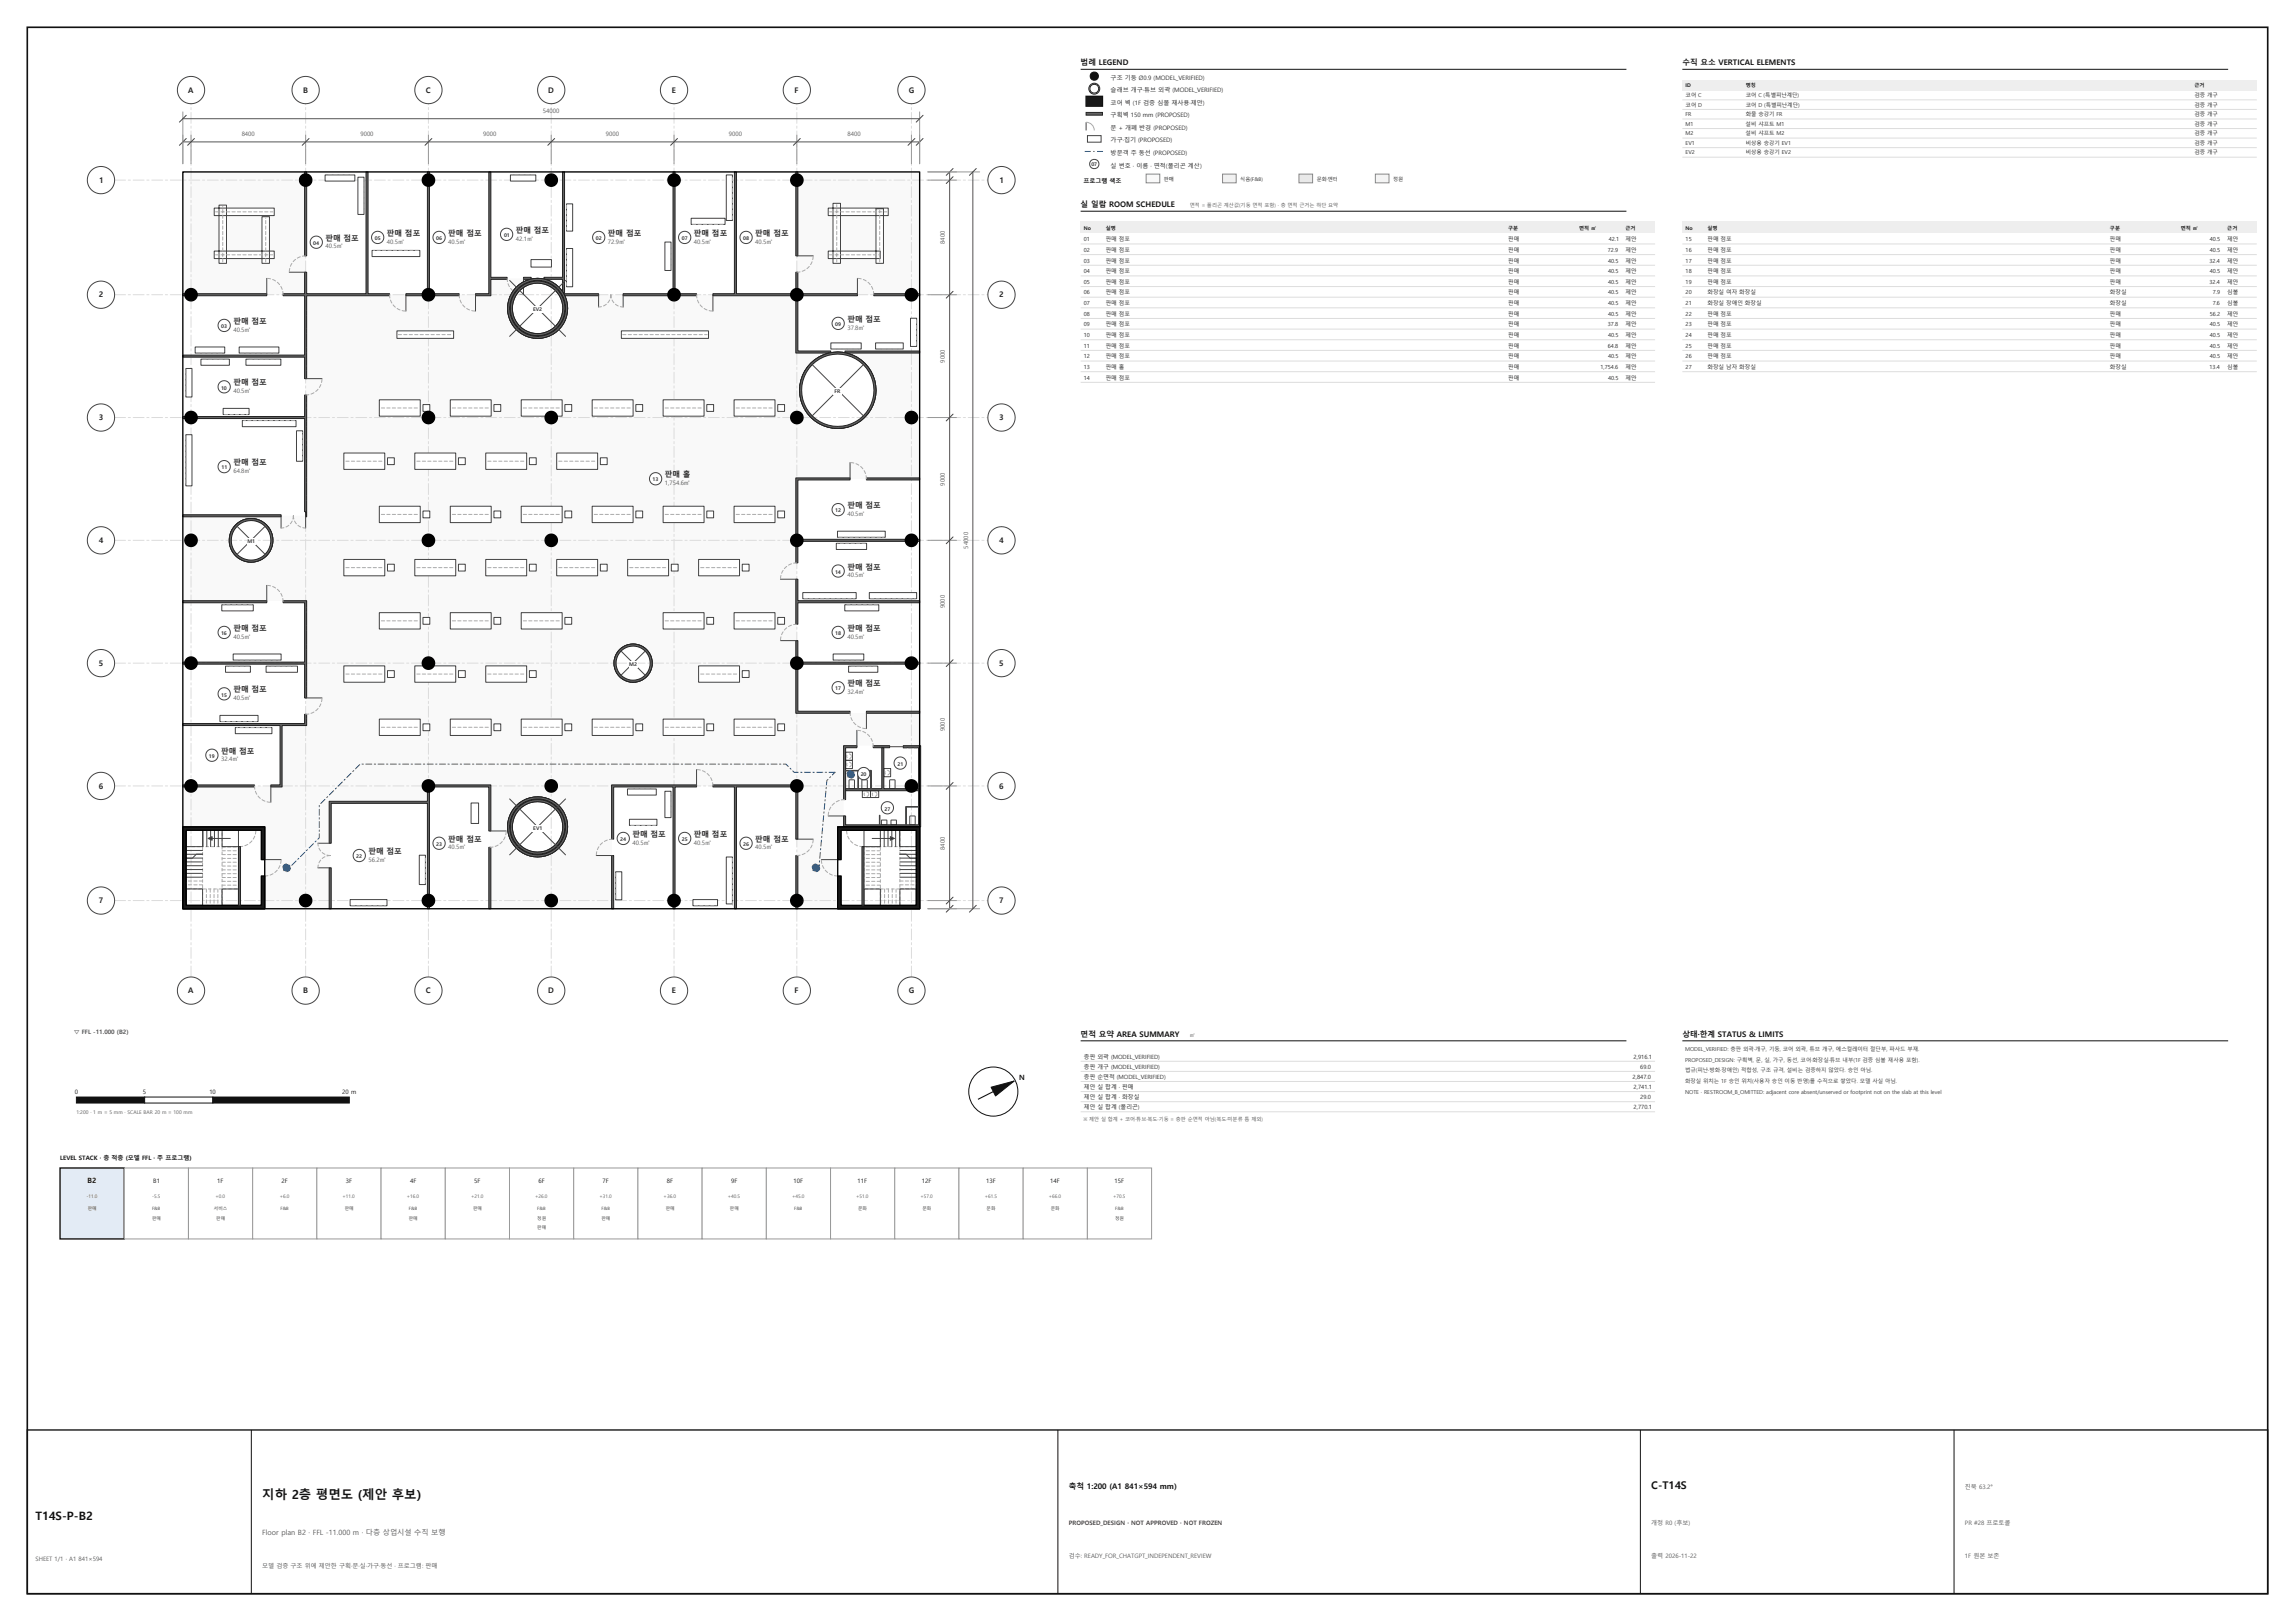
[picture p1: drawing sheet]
<svg xmlns="http://www.w3.org/2000/svg" width="841mm" height="594mm" viewBox="0 0 841 594" stroke-linecap="round" stroke-linejoin="round" font-family="sans-serif">
<defs><g id="words">
<text font-size="4.6" fill="#111" x="96.1" y="549.2">지하 2층 평면도 (제안 후보)</text>
<text font-size="4.2" fill="#111" x="13" y="557">T14S-P-B2</text>
<text font-size="3.9" fill="#111" x="605.1" y="545.6">C-T14S</text>
<g font-size="2.8" fill="#111">
<text x="396" y="24">범례 LEGEND</text>
<text x="616.5" y="24">수직 요소 VERTICAL ELEMENTS</text>
<text x="396" y="76">실 일람 ROOM SCHEDULE</text>
<text x="396" y="380">면적 요약 AREA SUMMARY</text>
<text x="616.5" y="380">상태·한계 STATUS &amp; LIMITS</text>
<text x="391.7" y="545.6">축척 1:200 (A1 841×594 mm)</text>
</g>
<g font-size="2.8" fill="#222">
<text x="69" y="34">A</text>
<text x="111" y="34">B</text>
<text x="156.1" y="34">C</text>
<text x="200.9" y="34">D</text>
<text x="246.2" y="34">E</text>
<text x="291.2" y="34">F</text>
<text x="333" y="34">G</text>
<text x="36.3" y="67">1</text>
<text x="366.3" y="67">1</text>
<text x="119.3" y="88.2">판매 점포</text>
<text x="141.8" y="86.5">판매 점포</text>
<text x="164.3" y="86.5">판매 점포</text>
<text x="189" y="85.4">판매 점포</text>
<text x="222.8" y="86.5">판매 점포</text>
<text x="254.3" y="86.5">판매 점포</text>
<text x="276.8" y="86.5">판매 점포</text>
<text x="36.2" y="109">2</text>
<text x="366.2" y="109">2</text>
<text x="85.5" y="118.7">판매 점포</text>
<text x="310.5" y="118">판매 점포</text>
<text x="85.5" y="141.2">판매 점포</text>
<text x="36.2" y="154">3</text>
<text x="366.2" y="154">3</text>
<text x="85.5" y="170.5">판매 점포</text>
<text x="243.6" y="174.9">판매 홀</text>
<text x="310.5" y="186.2">판매 점포</text>
<text x="36.2" y="199">4</text>
<text x="366.2" y="199">4</text>
<text x="310.5" y="208.7">판매 점포</text>
<text x="85.5" y="231.2">판매 점포</text>
<text x="310.5" y="231.2">판매 점포</text>
<text x="36.2" y="244">5</text>
<text x="366.2" y="244">5</text>
<text x="310.5" y="251.5">판매 점포</text>
<text x="85.5" y="253.7">판매 점포</text>
<text x="81" y="276.2">판매 점포</text>
<text x="36.2" y="289">6</text>
<text x="366.2" y="289">6</text>
<text x="164.3" y="308.5">판매 점포</text>
<text x="231.8" y="306.7">판매 점포</text>
<text x="254.3" y="306.7">판매 점포</text>
<text x="276.8" y="308.5">판매 점포</text>
<text x="135" y="313">판매 점포</text>
<text x="36.2" y="331">7</text>
<text x="366.2" y="331">7</text>
<text x="69" y="364">A</text>
<text x="111" y="364">B</text>
<text x="156.1" y="364">C</text>
<text x="200.9" y="364">D</text>
<text x="246.2" y="364">E</text>
<text x="291.2" y="364">F</text>
<text x="333" y="364">G</text>
</g>
<g font-size="2.6" fill="#111">
<text x="373.4" y="395.7">N</text>
<text x="32.1" y="433.5">B2</text>
</g>
<text font-size="2.6" fill="#555" x="96.1" y="562.4">Floor plan B2 · FFL -11.000 m · 다층 상업시설 수직 보행</text>
<g font-size="2.2" fill="#222">
<text x="407" y="29.2">구조 기둥 Ø0.9 (MODEL_VERIFIED)</text>
<text x="407" y="33.8">슬래브 개구·튜브 외곽 (MODEL_VERIFIED)</text>
<text x="407" y="38.4">코어 벽 (1F 검증 심볼 재사용·제안)</text>
<text x="407" y="43">구획벽 150 mm (PROPOSED)</text>
<text x="407" y="47.6">문 + 개폐 반경 (PROPOSED)</text>
<text x="407" y="52.2">가구·집기 (PROPOSED)</text>
<text x="407" y="56.8">방문객 주 동선 (PROPOSED)</text>
<text x="407" y="61.4">실 번호 · 이름 · 면적(폴리곤 계산)</text>
</g>
<g font-size="2.2" fill="#555">
<text x="198.9" y="41.5">54000</text>
<text x="88.6" y="50">8400</text>
<text x="132.1" y="50">9000</text>
<text x="177.1" y="50">9000</text>
<text x="222.1" y="50">9000</text>
<text x="267.1" y="50">9000</text>
<text x="310.6" y="50">8400</text>
<text x="141.8" y="89.3">40.5㎡</text>
<text x="164.3" y="89.3">40.5㎡</text>
<text x="189" y="88.1">42.1㎡</text>
<text x="222.8" y="89.3">72.9㎡</text>
<text x="254.3" y="89.3">40.5㎡</text>
<text x="276.8" y="89.3">40.5㎡</text>
<text x="346.3" y="89.4" transform="rotate(-90 346.3 89.4)">8400</text>
<text x="119.3" y="91">40.5㎡</text>
<text x="85.5" y="121.5">40.5㎡</text>
<text x="310.5" y="120.8">37.8㎡</text>
<text x="346.3" y="132.9" transform="rotate(-90 346.3 132.9)">9000</text>
<text x="85.5" y="144">40.5㎡</text>
<text x="85.5" y="173.3">64.8㎡</text>
<text x="243.6" y="177.7">1,754.6㎡</text>
<text x="346.3" y="177.9" transform="rotate(-90 346.3 177.9)">9000</text>
<text x="310.5" y="189">40.5㎡</text>
<text x="354.7" y="201.1" transform="rotate(-90 354.7 201.1)">54000</text>
<text x="310.5" y="211.5">40.5㎡</text>
<text x="346.3" y="222.9" transform="rotate(-90 346.3 222.9)">9000</text>
<text x="85.5" y="234">40.5㎡</text>
<text x="310.5" y="234">40.5㎡</text>
<text x="85.5" y="256.5">40.5㎡</text>
<text x="310.5" y="254.3">32.4㎡</text>
<text x="346.3" y="267.9" transform="rotate(-90 346.3 267.9)">9000</text>
<text x="81" y="279">32.4㎡</text>
<text x="164.3" y="311.3">40.5㎡</text>
<text x="231.8" y="309.5">40.5㎡</text>
<text x="254.3" y="309.5">40.5㎡</text>
<text x="276.8" y="311.3">40.5㎡</text>
<text x="346.3" y="311.4" transform="rotate(-90 346.3 311.4)">8400</text>
<text x="135" y="315.8">56.2㎡</text>
<text x="27" y="379">▽ FFL -11.000 (B2)</text>
<text x="720.1" y="545.6">진북 63.2°</text>
<text x="605.1" y="558.8">개정 R0 (후보)</text>
<text x="720.1" y="558.8">PR #28 프로토콜</text>
<text x="13" y="572">SHEET 1/1 · A1 841×594</text>
<text x="96.1" y="574.4">모델 검증 구조 위에 제안한 구획·문·실·가구·동선 · 프로그램: 판매</text>
<text x="391.7" y="570.8">검수: READY_FOR_CHATGPT_INDEPENDENT_REVIEW</text>
<text x="605.1" y="570.8">출력 2026-11-22</text>
<text x="720.1" y="570.8">1F 원본 보존</text>
</g>
<g font-size="2.2" fill="#111">
<text x="397" y="67">프로그램 색조</text>
<text x="27.4" y="400.8">0</text>
<text x="52.4" y="400.8">5</text>
<text x="76.7" y="400.8">10</text>
<text x="125.4" y="400.8">20 m</text>
<text x="22" y="425">LEVEL STACK · 층 적층 (모델 FFL · 주 프로그램)</text>
<text x="56.2" y="433.5">B1</text>
<text x="79.6" y="433.5">1F</text>
<text x="103.2" y="433.5">2F</text>
<text x="126.7" y="433.5">3F</text>
<text x="150.3" y="433.5">4F</text>
<text x="173.7" y="433.5">5F</text>
<text x="197.3" y="433.5">6F</text>
<text x="220.8" y="433.5">7F</text>
<text x="244.4" y="433.5">8F</text>
<text x="267.9" y="433.5">9F</text>
<text x="290.8" y="433.5">10F</text>
<text x="314.3" y="433.5">11F</text>
<text x="337.8" y="433.5">12F</text>
<text x="361.3" y="433.5">13F</text>
<text x="384.9" y="433.5">14F</text>
<text x="408.4" y="433.5">15F</text>
</g>
<text font-size="2.2" fill="#9b1c1c" x="391.7" y="558.8">PROPOSED_DESIGN · NOT APPROVED · NOT FROZEN</text>
<g font-size="2.1" fill="#222">
<text x="397.2" y="387.9">층판 외곽 (MODEL_VERIFIED)</text>
<text x="598.6" y="387.9">2,916.1</text>
<text x="397.2" y="391.6">층판 개구 (MODEL_VERIFIED)</text>
<text x="397.2" y="395.3">층판 순면적 (MODEL_VERIFIED)</text>
<text x="598.3" y="395.3">2,847.0</text>
<text x="601.1" y="391.6">69.0</text>
<text x="397.2" y="399">제안 실 합계 · 판매</text>
<text x="598.6" y="399">2,741.1</text>
<text x="397.2" y="402.7">제안 실 합계 · 화장실</text>
<text x="397.2" y="406.4">제안 실 합계 (폴리곤)</text>
<text x="598.6" y="406.4">2,770.1</text>
<text x="601.1" y="402.7">29.0</text>
</g>
<g font-size="2" fill="#222">
<text x="617.7" y="35.6">코어 C</text>
<text x="639.7" y="35.6">코어 C (특별피난계단)</text>
<text x="804.2" y="35.6">검증 개구</text>
<text x="617.7" y="39.1">코어 D</text>
<text x="639.7" y="39.1">코어 D (특별피난계단)</text>
<text x="804.2" y="39.1">검증 개구</text>
<text x="617.7" y="42.6">FR</text>
<text x="617.7" y="46.1">M1</text>
<text x="639.7" y="46.1">설비 샤프트 M1</text>
<text x="639.7" y="42.6">화물 승강기 FR</text>
<text x="804.2" y="42.6">검증 개구</text>
<text x="804.2" y="46.1">검증 개구</text>
<text x="617.7" y="49.6">M2</text>
<text x="617.7" y="53.1">EV1</text>
<text x="639.7" y="49.6">설비 샤프트 M2</text>
<text x="639.7" y="53.1">비상용 승강기 EV1</text>
<text x="804.2" y="49.6">검증 개구</text>
<text x="804.2" y="53.1">검증 개구</text>
<text x="617.7" y="56.6">EV2</text>
<text x="639.7" y="56.6">비상용 승강기 EV2</text>
<text x="804.2" y="56.6">검증 개구</text>
<text x="397.2" y="88.4">01</text>
<text x="405.2" y="88.4">판매 점포</text>
<text x="552.7" y="88.4">판매</text>
<text x="589.5" y="88.4">42.1</text>
<text x="595.7" y="88.4">제안</text>
<text x="617.7" y="88.4">15</text>
<text x="625.7" y="88.4">판매 점포</text>
<text x="773.2" y="88.4">판매</text>
<text x="809.8" y="88.4">40.5</text>
<text x="816.2" y="88.4">제안</text>
<text x="397.2" y="92.3">02</text>
<text x="405.2" y="92.3">판매 점포</text>
<text x="552.7" y="92.3">판매</text>
<text x="589.2" y="92.3">72.9</text>
<text x="595.7" y="92.3">제안</text>
<text x="617.7" y="92.3">16</text>
<text x="625.7" y="92.3">판매 점포</text>
<text x="773.2" y="92.3">판매</text>
<text x="809.8" y="92.3">40.5</text>
<text x="816.2" y="92.3">제안</text>
<text x="397.2" y="96.2">03</text>
<text x="397.2" y="100.1">04</text>
<text x="405.2" y="96.2">판매 점포</text>
<text x="405.2" y="100.1">판매 점포</text>
<text x="552.7" y="96.2">판매</text>
<text x="552.7" y="100.1">판매</text>
<text x="589.3" y="96.2">40.5</text>
<text x="589.3" y="100.1">40.5</text>
<text x="595.7" y="96.2">제안</text>
<text x="595.7" y="100.1">제안</text>
<text x="617.7" y="96.2">17</text>
<text x="617.7" y="100.1">18</text>
<text x="625.7" y="96.2">판매 점포</text>
<text x="625.7" y="100.1">판매 점포</text>
<text x="773.2" y="96.2">판매</text>
<text x="773.2" y="100.1">판매</text>
<text x="809.7" y="96.2">32.4</text>
<text x="809.8" y="100.1">40.5</text>
<text x="816.2" y="96.2">제안</text>
<text x="816.2" y="100.1">제안</text>
<text x="397.2" y="104">05</text>
<text x="397.2" y="107.9">06</text>
<text x="405.2" y="104">판매 점포</text>
<text x="405.2" y="107.9">판매 점포</text>
<text x="552.7" y="104">판매</text>
<text x="552.7" y="107.9">판매</text>
<text x="589.3" y="104">40.5</text>
<text x="589.3" y="107.9">40.5</text>
<text x="595.7" y="104">제안</text>
<text x="595.7" y="107.9">제안</text>
<text x="617.7" y="104">19</text>
<text x="617.7" y="107.9">20</text>
<text x="625.7" y="104">판매 점포</text>
<text x="625.7" y="107.9">화장실 여자 화장실</text>
<text x="773.2" y="104">판매</text>
<text x="773.2" y="107.9">화장실</text>
<text x="809.7" y="104">32.4</text>
<text x="810.9" y="107.9">7.9</text>
<text x="816.2" y="104">제안</text>
<text x="816.2" y="107.9">심볼</text>
<text x="397.2" y="111.8">07</text>
<text x="405.2" y="111.8">판매 점포</text>
<text x="552.7" y="111.8">판매</text>
<text x="589.3" y="111.8">40.5</text>
<text x="595.7" y="111.8">제안</text>
<text x="617.7" y="111.8">21</text>
<text x="625.7" y="111.8">화장실 장애인 화장실</text>
<text x="773.2" y="111.8">화장실</text>
<text x="810.8" y="111.8">7.6</text>
<text x="816.2" y="111.8">심볼</text>
<text x="397.2" y="115.7">08</text>
<text x="397.2" y="119.6">09</text>
<text x="405.2" y="115.7">판매 점포</text>
<text x="405.2" y="119.6">판매 점포</text>
<text x="552.7" y="115.7">판매</text>
<text x="552.7" y="119.6">판매</text>
<text x="589.2" y="119.6">37.8</text>
<text x="589.3" y="115.7">40.5</text>
<text x="595.7" y="115.7">제안</text>
<text x="595.7" y="119.6">제안</text>
<text x="617.7" y="115.7">22</text>
<text x="617.7" y="119.6">23</text>
<text x="625.7" y="115.7">판매 점포</text>
<text x="625.7" y="119.6">판매 점포</text>
<text x="773.2" y="115.7">판매</text>
<text x="773.2" y="119.6">판매</text>
<text x="809.8" y="115.7">56.2</text>
<text x="809.8" y="119.6">40.5</text>
<text x="816.2" y="119.6">제안</text>
<text x="816.2" y="115.7">제안</text>
<text x="397.2" y="123.5">10</text>
<text x="405.2" y="123.5">판매 점포</text>
<text x="552.7" y="123.5">판매</text>
<text x="589.3" y="123.5">40.5</text>
<text x="595.7" y="123.5">제안</text>
<text x="617.7" y="123.5">24</text>
<text x="625.7" y="123.5">판매 점포</text>
<text x="773.2" y="123.5">판매</text>
<text x="809.8" y="123.5">40.5</text>
<text x="816.2" y="123.5">제안</text>
<text x="397.2" y="127.4">11</text>
<text x="397.2" y="131.3">12</text>
<text x="405.2" y="127.4">판매 점포</text>
<text x="405.2" y="131.3">판매 점포</text>
<text x="552.7" y="127.4">판매</text>
<text x="552.7" y="131.3">판매</text>
<text x="589.2" y="127.4">64.8</text>
<text x="589.3" y="131.3">40.5</text>
<text x="595.7" y="131.3">제안</text>
<text x="595.7" y="127.4">제안</text>
<text x="617.7" y="127.4">25</text>
<text x="617.7" y="131.3">26</text>
<text x="625.7" y="127.4">판매 점포</text>
<text x="625.7" y="131.3">판매 점포</text>
<text x="773.2" y="127.4">판매</text>
<text x="773.2" y="131.3">판매</text>
<text x="809.8" y="127.4">40.5</text>
<text x="809.8" y="131.3">40.5</text>
<text x="816.2" y="127.4">제안</text>
<text x="816.2" y="131.3">제안</text>
<text x="397.2" y="135.2">13</text>
<text x="405.2" y="135.2">판매 홀</text>
<text x="552.7" y="135.2">판매</text>
<text x="586.5" y="135.2">1,754.6</text>
<text x="595.7" y="135.2">제안</text>
<text x="617.7" y="135.2">27</text>
<text x="625.7" y="135.2">화장실 남자 화장실</text>
<text x="773.2" y="135.2">화장실</text>
<text x="809.7" y="135.2">13.4</text>
<text x="816.2" y="135.2">심볼</text>
<text x="397.2" y="139.1">14</text>
<text x="405.2" y="139.1">판매 점포</text>
<text x="552.7" y="139.1">판매</text>
<text x="589.3" y="139.1">40.5</text>
<text x="595.7" y="139.1">제안</text>
</g>
<g font-size="2" fill="#333">
<text x="617.5" y="385.2">MODEL_VERIFIED: 층판 외곽·개구, 기둥, 코어 외곽, 튜브 개구, 에스컬레이터 절단부, 파사드 부재.</text>
<text x="617.5" y="389.1">PROPOSED_DESIGN: 구획벽, 문, 실, 가구, 동선, 코어·화장실·튜브 내부(1F 검증 심볼 재사용 포함).</text>
<text x="617.5" y="393">법규(피난·방화·장애인) 적합성, 구조 규격, 설비는 검증하지 않았다. 승인 아님.</text>
<text x="617.5" y="396.9">화장실 위치는 1F 승인 위치(사용자 승인 이동 반영)를 수직으로 쌓았다. 모델 사실 아님.</text>
<text x="617.5" y="400.8">NOTE · RESTROOM_B_OMITTED: adjacent core absent/unserved or footprint not on the slab at this level</text>
</g>
<g font-size="1.9" fill="#111">
<text x="617.7" y="31.8">ID</text>
<text x="639.7" y="31.8">명칭</text>
<text x="804.2" y="31.8">근거</text>
<text x="397.2" y="84.2">No</text>
<text x="405.2" y="84.2">실명</text>
<text x="552.7" y="84.2">구분</text>
<text x="578.7" y="84.2">면적 ㎡</text>
<text x="595.7" y="84.2">근거</text>
<text x="617.7" y="84.2">No</text>
<text x="625.7" y="84.2">실명</text>
<text x="773.2" y="84.2">구분</text>
<text x="799.2" y="84.2">면적 ㎡</text>
<text x="816.2" y="84.2">근거</text>
</g>
<g font-size="1.9" fill="#333">
<text x="399.9" y="60.8">07</text>
<text x="114.8" y="89.8">04</text>
<text x="137.3" y="88">05</text>
<text x="159.8" y="88">06</text>
<text x="184.7" y="86.9">01</text>
<text x="218.3" y="88">02</text>
<text x="249.8" y="88">07</text>
<text x="272.3" y="88">08</text>
<text x="195.3" y="114">EV2</text>
<text x="306.1" y="119.5">09</text>
<text x="81.1" y="120.3">03</text>
<text x="81" y="142.7">10</text>
<text x="305.8" y="144">FR</text>
<text x="81.1" y="172">11</text>
<text x="239.1" y="176.4">13</text>
<text x="306" y="187.7">12</text>
<text x="90.7" y="199">M1</text>
<text x="306" y="210.3">14</text>
<text x="81" y="232.8">16</text>
<text x="306" y="232.8">18</text>
<text x="230.6" y="244">M2</text>
<text x="81" y="255.2">15</text>
<text x="306" y="253">17</text>
<text x="76.5" y="277.8">19</text>
<text x="328.9" y="280.6">21</text>
<text x="315.4" y="284.5">20</text>
<text x="324.1" y="297">27</text>
<text x="195.4" y="304">EV1</text>
<text x="159.8" y="310">23</text>
<text x="227.3" y="308.2">24</text>
<text x="249.8" y="308.2">25</text>
<text x="272.3" y="310">26</text>
<text x="130.6" y="314.5">22</text>
</g>
<g font-size="1.9" fill="#222">
<text x="426.5" y="66.4">판매</text>
<text x="454.5" y="66.4">식음(F&amp;B)</text>
<text x="482.5" y="66.4">문화·엔터</text>
<text x="510.5" y="66.4">정원</text>
</g>
<g font-size="1.9" fill="#555">
<text x="436" y="76">면적 = 폴리곤 계산값(기둥 면적 포함) · 층 면적 근거는 하단 요약</text>
<text x="436" y="380">㎡</text>
<text x="28" y="408.2">1:200 · 1 m = 5 mm · SCALE BAR 20 m = 100 mm</text>
<text x="397" y="410.8">※ 제안 실 합계 + 코어·튜브·복도·기둥 = 층판 순면적 아님(복도·미분류 틈 제외)</text>
</g>
<g font-size="1.8" fill="#555">
<text x="31.7" y="439">-11.0</text>
<text x="55.8" y="439">-5.5</text>
<text x="79" y="439">+0.0</text>
<text x="102.5" y="439">+6.0</text>
<text x="125.5" y="439">+11.0</text>
<text x="149.1" y="439">+16.0</text>
<text x="172.6" y="439">+21.0</text>
<text x="196.1" y="439">+26.0</text>
<text x="219.7" y="439">+31.0</text>
<text x="243.2" y="439">+36.0</text>
<text x="266.8" y="439">+40.5</text>
<text x="290.3" y="439">+45.0</text>
<text x="313.8" y="439">+51.0</text>
<text x="337.3" y="439">+57.0</text>
<text x="360.9" y="439">+61.5</text>
<text x="384.4" y="439">+66.0</text>
<text x="407.9" y="439">+70.5</text>
</g>
<g font-size="1.6" fill="#333">
<text x="32.2" y="443.5">판매</text>
<text x="55.7" y="443.5">F&amp;B</text>
<text x="78.4" y="443.5">서비스</text>
<text x="102.8" y="443.5">F&amp;B</text>
<text x="126.3" y="443.5">판매</text>
<text x="149.8" y="443.5">F&amp;B</text>
<text x="173.4" y="443.5">판매</text>
<text x="196.9" y="443.5">F&amp;B</text>
<text x="220.4" y="443.5">F&amp;B</text>
<text x="244" y="443.5">판매</text>
<text x="267.5" y="443.5">판매</text>
<text x="291" y="443.5">F&amp;B</text>
<text x="314.5" y="443.5">문화</text>
<text x="338" y="443.5">문화</text>
<text x="361.5" y="443.5">문화</text>
<text x="385.1" y="443.5">문화</text>
<text x="408.7" y="443.5">F&amp;B</text>
<text x="55.7" y="447">판매</text>
<text x="79.2" y="447">판매</text>
<text x="149.8" y="447">판매</text>
<text x="196.9" y="447">정원</text>
<text x="220.4" y="447">판매</text>
<text x="408.7" y="447">정원</text>
<text x="196.9" y="450.5">판매</text>
</g>
</g></defs>
<path d="M10 10h821v574h-821z" fill="none" stroke="#111" stroke-width=".6"/>
<g fill="#fff">
<path d="M179.5 63h27v39h-27z" fill-rule="evenodd"/>
<path d="M206.5 63h40.5v45h-40.2l-.3-.5z" fill-rule="evenodd"/>
<path d="M67 108h45v22.5h-45z" fill-rule="evenodd"/>
<path d="M112 63h22.5v45h-22.5z" fill-rule="evenodd"/>
<path d="M134.5 63h22.5v45h-22.5z" fill-rule="evenodd"/>
<path d="M157 63h22.5v45h-22.5z" fill-rule="evenodd"/>
<path d="M247 63h22.5v45h-22.5z" fill-rule="evenodd"/>
<path d="M269.5 63h22.5v45h-22.5z" fill-rule="evenodd"/>
<path d="M292 108h45v21h-45z" fill-rule="evenodd"/>
<path d="M67 130.5h45v22.5h-45z" fill-rule="evenodd"/>
<path d="M67 153h45v36h-45z" fill-rule="evenodd"/>
<path d="M292 175.5h45v22.5h-45z" fill-rule="evenodd"/>
</g>
<path d="M67 63h45l.1 45h67.3l.1-6 16.5 .1-1.8 .3a11 11 0 0 0-8.1 9.2l-.1 1.4a10.9 10.9 0 0 0 3.2 7.8l1.1 .9a10.9 10.9 0 0 0 5.3 2.2l1.4 .1a11 11 0 0 0 5.5-1.5l2.3-1.7 1.3-1.7a11.1 11.1 0 0 0 .4-11.6l.4 .5h85l.1-45h45v210.2h-27.5l-.4 .2v29.2l.2 .4-2.3 .1v29.9h-210v-30h-30v-15l36-.1v-22.4l9-.1v-44.8l-45-.1v-31.5l45-.1v-80.8l-45-.1zM292 175.5v85.4l44.9 .1 .1-85.4zM292 108l.1 21 44.9-.1-.1-20.9zM293 143a14 14 0 0 0 28 0 14 14 0 0 0-28 0zM224.6 288v45l67.4-.1-.1-44.9zM225 243a7 7 0 0 0 14 0 7 7 0 0 0-14 0zM186 303a11 11 0 0 0 22 0 11 11 0 0 0-22 0zM121.1 294v39l58.4-.1-.1-44.9h-22.3l-.1 6zM84 198a8 8 0 0 0 16 0 8 8 0 0 0-16 0z" fill-rule="evenodd" fill="#f9f9f9"/>
<g fill="#fff">
<path d="M292 198h45v22.5h-45z" fill-rule="evenodd"/>
<path d="M67 243h45v22.5h-45z" fill-rule="evenodd"/>
<path d="M67 220.5h45v22.5h-45z" fill-rule="evenodd"/>
<path d="M292 243h45v18h-45z" fill-rule="evenodd"/>
<path d="M292 220.5h45v22.5h-45z" fill-rule="evenodd"/>
<path d="M67 265.5h36v22.5h-36z" fill-rule="evenodd"/>
<path d="M121 294h36v39h-36z" fill-rule="evenodd"/>
<path d="M157 288h22.5v45h-22.5z" fill-rule="evenodd"/>
<path d="M224.5 288h22.5v45h-22.5z" fill-rule="evenodd"/>
<path d="M247 288h22.5v45h-22.5z" fill-rule="evenodd"/>
<path d="M269.5 288h22.5v45h-22.5z" fill-rule="evenodd"/>
</g>
<g fill="none" stroke="#222" stroke-width=".37">
<circle cx="197" cy="113" r="11"/>
<circle cx="307" cy="143" r="14"/>
<circle cx="92" cy="198" r="8"/>
<circle cx="232" cy="243" r="7"/>
<circle cx="197" cy="303" r="11"/>
</g>
<g fill="none" stroke="#dcdcdc" stroke-width=".37" stroke-dasharray="4 1 .8 1">
<path d="M42 66h320M42 108h320M42 153h320M42 198h320M42 243h320M42 288h320M42 330h320M70 358v-320M112 358v-320M157 358v-320M202 358v-320M247 358v-320"/>
<path d="M292 358v-320M334 358v-320"/>
</g>
<path d="M187 64.1h9.3v2.3h-9.3zM194.6 95.1v2.8h7.5v-2.8z" fill-rule="evenodd" fill="#fff" stroke="#444" stroke-width=".37"/>
<path d="M195.8 64.1h-8.3" fill="none" stroke="#aaa" stroke-width=".37" stroke-dasharray="1.2 .8"/>
<path d="M243.6 88.7h2.3v10.4h-2.3zM207.6 74.7h2.3v10h-2.3zM207.6 91.1h2.3v14h-2.3z" fill-rule="evenodd" fill="#fff" stroke="#444" stroke-width=".37"/>
<path d="M207.6 75.2v9M207.6 91.6v13M245.9 98.6v-9.4" fill="none" stroke="#aaa" stroke-width=".37" stroke-dasharray="1.2 .8"/>
<path d="M71.5 127.2h10.9v2.2h-10.9zM87.6 127.2h14.6v2.2h-14.6z" fill-rule="evenodd" fill="#fff" stroke="#444" stroke-width=".37"/>
<path d="M72 129.4h9.9M88.1 129.4h13.6" fill="none" stroke="#aaa" stroke-width=".37" stroke-dasharray="1.2 .8"/>
<path d="M119.1 64.1h10.9v2.3h-10.9zM131.2 64.9h2.2v13.7h-2.2z" fill-rule="evenodd" fill="#fff" stroke="#444" stroke-width=".37"/>
<path d="M129.5 64.1h-9.9M133.4 78.1v-12.7" fill="none" stroke="#aaa" stroke-width=".37" stroke-dasharray="1.2 .8"/>
<path d="M136.3 91.8h17.5v2.2h-17.5z" fill-rule="evenodd" fill="#fff" stroke="#444" stroke-width=".37"/>
<path d="M153.3 91.8h-16.5" fill="none" stroke="#aaa" stroke-width=".37" stroke-dasharray="1.2 .8"/>
<path d="M253.3 80h12.4v2.2h-12.4zM266.2 64.1h2.2v16.7h-2.2z" fill-rule="evenodd" fill="#fff" stroke="#444" stroke-width=".37"/>
<path d="M253.8 82.2h11.4M268.4 80.3v-15.7" fill="none" stroke="#aaa" stroke-width=".37" stroke-dasharray="1.2 .8"/>
<path d="M304.5 125.6h11.1v2.3h-11.1zM320.9 125.6h10.1v2.3h-10.1zM333.7 116.6h2.2v10.4h-2.2z" fill-rule="evenodd" fill="#fff" stroke="#444" stroke-width=".37"/>
<path d="M305 127.9h10.1M321.4 127.9h9.1M335.9 126.5v-9.4" fill="none" stroke="#aaa" stroke-width=".37" stroke-dasharray="1.2 .8"/>
<path d="M68.1 135h2.3v10.5h-2.3zM81.8 149.6h9.5v2.3h-9.5zM90.1 131.6h12.8v2.3h-12.8zM73.6 131.6h10.5v2.3h-10.5z" fill-rule="evenodd" fill="#fff" stroke="#444" stroke-width=".37"/>
<path d="M68.1 135.5v9.5M83.6 131.6h-9.5M102.4 131.6h-11.8M82.3 151.9h8.5" fill="none" stroke="#aaa" stroke-width=".37" stroke-dasharray="1.2 .8"/>
<path d="M88.8 154.1h19.7v2.2h-19.7zM68.1 159.3h2.3v18.7h-2.3zM108.6 157.9h2.3v11.1h-2.3z" fill-rule="evenodd" fill="#fff" stroke="#444" stroke-width=".37"/>
<path d="M68.1 159.8v17.7M108 154.1h-18.7M110.9 168.5v-10.1" fill="none" stroke="#aaa" stroke-width=".37" stroke-dasharray="1.2 .8"/>
<path d="M306.9 194.7h17.5v2.2h-17.5z" fill-rule="evenodd" fill="#fff" stroke="#444" stroke-width=".37"/>
<path d="M307.4 196.9h16.5" fill="none" stroke="#aaa" stroke-width=".37" stroke-dasharray="1.2 .8"/>
<path d="M145.4 121.2v2.8h20.8v-2.8zM227.7 121.2v2.8h31.9v-2.8zM139 263.5v6h15v-6zM155 265.3v2.5h2.5v-2.5zM165 263.5v6h15v-6zM181 265.3v2.5h2.5v-2.5zM191 263.5v6h15v-6zM207 265.3v2.5h2.5v-2.5zM217 263.5v6h15v-6zM233 265.3v2.5h2.5v-2.5zM243 263.5v6h15v-6zM259 265.3v2.5h2.5v-2.5zM269 263.5v6h15v-6zM285 265.3v2.5h2.5v-2.5zM126 244v6h15v-6zM142 245.8v2.5h2.5v-2.5zM152 244v6h15v-6zM168 245.8v2.5h2.5v-2.5zM178 244v6h15v-6zM194 245.8v2.5h2.5v-2.5zM256 244v6h15v-6zM272 245.8v2.5h2.5v-2.5zM139 224.5v6h15v-6zM155 226.3v2.5h2.5v-2.5zM165 224.5v6h15v-6zM181 226.3v2.5h2.5v-2.5zM191 224.5v6h15v-6zM207 226.3v2.5h2.5v-2.5zM243 224.5v6h15v-6zM259 226.3v2.5h2.5v-2.5zM269 224.5v6h15v-6zM285 226.3v2.5h2.5v-2.5zM126 205v6h15v-6zM142 206.8v2.5h2.5v-2.5zM152 205v6h15v-6zM168 206.8v2.5h2.5v-2.5zM178 205v6h15v-6zM194 206.8v2.5h2.5v-2.5zM204 205v6h15v-6zM220 206.8v2.5h2.5v-2.5zM230 205v6h15v-6zM246 206.8v2.5h2.5v-2.5zM256 205v6h15v-6zM272 206.8v2.5h2.5v-2.5zM139 185.5v6h15v-6zM155 187.3v2.5h2.5v-2.5zM165 185.5v6h15v-6zM181 187.3v2.5h2.5v-2.5zM191 185.5v6h15v-6zM207 187.3v2.5h2.5v-2.5zM217 185.5v6h15v-6zM233 187.3v2.5h2.5v-2.5zM243 185.5v6h15v-6zM259 187.3v2.5h2.5v-2.5zM269 185.5v6h15v-6zM285 187.3v2.5h2.5v-2.5zM126 166v6h15v-6zM142 167.8v2.5h2.5v-2.5zM152 166v6h15v-6zM168 167.8v2.5h2.5v-2.5zM178 166v6h15v-6zM194 167.8v2.5h2.5v-2.5zM204 166v6h15v-6zM220 167.8v2.5h2.5v-2.5zM139 146.5v6h15v-6zM155 148.3v2.5h2.5v-2.5zM165 146.5v6h15v-6zM181 148.3v2.5h2.5v-2.5zM191 146.5v6h15v-6zM207 148.3v2.5h2.5v-2.5zM217 146.5v6h15v-6zM233 148.3v2.5h2.5v-2.5zM243 146.5v6h15v-6zM259 148.3v2.5h2.5v-2.5zM269 146.5v6h15v-6zM285 148.3v2.5h2.5v-2.5zM78.5 92v2.7h22v-2.7zM78.5 76.3v2.7h22v-2.7zM80.3 75.2v21.3h2.7v-21.3zM96 79.4v17.1h2.7v-17.1zM303.5 92v2.7h19.1v-2.7zM303.5 76.3v2.7h22v-2.7zM305.3 74.5v22h2.7v-22zM321 76.5v20h2.7v-20z" fill-rule="evenodd" fill="#fff" stroke="#444" stroke-width=".37"/>
<g fill="none" stroke="#aaa" stroke-width=".37" stroke-dasharray="1.2 .8">
<path d="M79 77.6h21M304 77.6h21M79 93.4h21M81.6 96v-20.3M97.4 96v-16.1M304 93.4h18.1M306.6 96v-21M322.4 96v-19M145.9 122.6h19.8M228.2 122.6h30.9M139.7 149.5h13.6M165.8 149.5h13.4"/>
<path d="M191.7 149.5h13.6M217.7 149.5h13.6M243.8 149.5h13.4M269.7 149.5h13.6M126.8 169h13.4M152.7 169h13.6M178.7 169h13.6M204.8 169h13.4M139.7 188.5h13.6M165.8 188.5h13.4M191.7 188.5h13.6M217.7 188.5h13.6"/>
<path d="M243.8 188.5h13.4M269.7 188.5h13.6M126.8 208h13.4M152.7 208h13.6M178.7 208h13.6M204.8 208h13.4M230.7 208h13.6M256.8 208h13.4M139.7 227.5h13.6M165.8 227.5h13.4M191.7 227.5h13.6M243.8 227.5h13.4"/>
<path d="M269.7 227.5h13.6M126.8 247h13.4M152.7 247h13.6M178.7 247h13.6M256.8 247h13.4M139.7 266.5h13.6M165.8 266.5h13.4M191.7 266.5h13.6M217.7 266.5h13.6M243.8 266.5h13.4M269.7 266.5h13.6"/>
</g>
<path d="M306.5 199.1h11.1v2.3h-11.1zM294.2 217.1h19.5v2.3h-19.5zM318.6 217.1h17.3v2.3h-17.3z" fill-rule="evenodd" fill="#fff" stroke="#444" stroke-width=".37"/>
<path d="M317.1 199.1h-10.1M294.7 219.4h18.5M319.1 219.4h16.3" fill="none" stroke="#aaa" stroke-width=".37" stroke-dasharray="1.2 .8"/>
<path d="M80.6 262.1h14v2.3h-14zM97.5 244.1h11.5v2.3h-11.5zM82.6 244.1h9.2v2.3h-9.2z" fill-rule="evenodd" fill="#fff" stroke="#444" stroke-width=".37"/>
<path d="M91.3 244.1h-8.2M108.5 244.1h-10.5M81.1 264.4h13" fill="none" stroke="#aaa" stroke-width=".37" stroke-dasharray="1.2 .8"/>
<path d="M81.3 221.6h11.5v2.2h-11.5zM85.4 239.7h17.6v2.2h-17.6z" fill-rule="evenodd" fill="#fff" stroke="#444" stroke-width=".37"/>
<path d="M92.3 221.6h-10.5M85.9 241.9h16.6" fill="none" stroke="#aaa" stroke-width=".37" stroke-dasharray="1.2 .8"/>
<path d="M311 244.1h10.7v2.3h-10.7z" fill-rule="evenodd" fill="#fff" stroke="#444" stroke-width=".37"/>
<path d="M321.2 244.1h-9.7" fill="none" stroke="#aaa" stroke-width=".37" stroke-dasharray="1.2 .8"/>
<path d="M309.6 221.6h12.4v2.2h-12.4zM305.3 239.7h11.2v2.2h-11.2z" fill-rule="evenodd" fill="#fff" stroke="#444" stroke-width=".37"/>
<path d="M321.5 221.6h-11.4M305.8 241.9h10.2" fill="none" stroke="#aaa" stroke-width=".37" stroke-dasharray="1.2 .8"/>
<path d="M86.2 266.6h13.4v2.2h-13.4z" fill-rule="evenodd" fill="#fff" stroke="#444" stroke-width=".37"/>
<path d="M99.1 266.6h-12.4" fill="none" stroke="#aaa" stroke-width=".37" stroke-dasharray="1.2 .8"/>
<path d="M128.3 329.7h13.5v2.2h-13.5zM153.6 313.4h2.3v10.7h-2.3z" fill-rule="evenodd" fill="#fff" stroke="#444" stroke-width=".37"/>
<path d="M128.8 331.9h12.5M155.9 323.6v-9.7" fill="none" stroke="#aaa" stroke-width=".37" stroke-dasharray="1.2 .8"/>
<g fill="#fff" stroke="#444" stroke-width=".37">
<path d="M172.6 294.2h2.8v7.6h-2.8z" fill-rule="evenodd"/>
<path d="M243.6 290h2.3v9.6h-2.3zM229.9 289.1h10.6v2.3h-10.6zM230.7 300.2h10v2.3h-10zM225.6 319.5h2.3v10.2h-2.3z" fill-rule="evenodd"/>
</g>
<path d="M240 289.1h-9.6M245.9 299.1v-8.6M225.6 320v9.2M231.2 302.5h9" fill="none" stroke="#aaa" stroke-width=".37" stroke-dasharray="1.2 .8"/>
<path d="M253.9 329.7h9v2.2h-9zM266.2 314h2.2v17.2h-2.2z" fill-rule="evenodd" fill="#fff" stroke="#444" stroke-width=".37"/>
<g fill="none" stroke="#aaa" stroke-width=".37" stroke-dasharray="1.2 .8">
<path d="M322.6 318.8h-6M322.6 317.4h-6M322.6 316h-6M322.6 314.6h-6M322.6 313.2h-6M322.6 311.8h-6M322.6 310.4h-6M254.4 331.9h8M268.4 331.6v-17.1M322.6 324.4h-6M322.6 323h-6M322.6 321.6h-6"/>
<path d="M322.6 320.2h-6M322.8 325.8v6M324.2 325.8v6M325.6 325.8v6M327 325.8v6M328.4 325.8v6M329.8 322.8h6M329.8 324.2h6M329.8 325.6h6"/>
</g>
<g fill="none" stroke="#444" stroke-width=".37">
<path d="M309.9 278.6h2.5v3h-2.5zM309.9 275.6h2.5v3h-2.5zM311.2 285.8l1.9 .1-.1 3.1-1.8-.1zM315.9 285.8l1.9 .1-.1 3.1-1.8-.1zM316 289.8h3v2.5h-3zM319 289.8h3v2.5h-3zM323.9 281.6h2.5v3h-2.5zM326.1 285.8l1.9 .1-.1 3.1-1.9-.1zM333.4 299.1h1.9l-.1 3.1-1.8-.1zM316.6 304.2h6v6h-6zM319.6 307.2h6.7M323.1 300.5h1.8l.1 1.7h-1.9z"/>
<path d="M324 304.2v6M325.4 304.2v6M326.6 300.5h1.8l.1 1.7h-1.9zM326.8 304.2v6M328.2 304.2v6M329.6 304.2v6M329.8 304.2h6v6h-6zM329.8 311.6h6M329.8 314.4h6M329.8 315.8h6M329.8 317.2h6M329.8 318.6h6"/>
<path d="M335.8 313h-6h2.2l1.5 1.5h2.3M316.6 325.8h6v6h-6zM329.8 325.8h6v6h-6zM329.8 320h6M329.8 321.4h6"/>
</g>
<g fill="none" stroke="#aaa" stroke-width=".37" stroke-dasharray="1.2 .8" stroke-linecap="butt">
<path d="M316.6 310.2h6v15.6h-6zM322.6 304.2h7.2v6h-7.2zM329.8 310.2h6v15.6h-6zM322.6 325.8h7.2v6h-7.2z"/>
<circle cx="311.1" cy="277.1" r=".85"/>
<circle cx="311.1" cy="280.1" r=".85"/>
<circle cx="317.5" cy="291" r=".85"/>
<circle cx="320.5" cy="291" r=".85"/>
<circle cx="325.1" cy="283.1" r=".85"/>
</g>
<path d="M326.3 306.6l1.5 .6-1.5 .7z" fill="#333" stroke="#444" stroke-width=".37"/>
<path d="M68.2 310.2h6v15.6h-6zM74.2 304.2h7.2v6h-7.2zM81.4 310.2h6v15.6h-6zM74.2 325.8h7.2v6h-7.2z" fill="none" stroke="#aaa" stroke-width=".37" stroke-dasharray="1.2 .8" stroke-linecap="butt"/>
<g fill="none" stroke="#444" stroke-width=".37">
<path d="M68.2 304.2h6v6h-6zM68.2 311.6h6M68.2 313h6M68.2 314.4h6M68.2 315.8h6M68.2 317.2h6M68.2 318.6h6M74.2 313h-2.2l-1.5 1.5h-2.3M74.4 304.2v6M75.8 304.2v6M77.2 304.2v6M77.7 307.2h6.7"/>
<path d="M78.6 304.2v6M80 304.2v6M81.4 304.2h6v6h-6zM68.2 325.8h6v6h-6zM68.2 320h6M68.2 321.4h6M81.4 325.8h6v6h-6z"/>
</g>
<g fill="none" stroke="#aaa" stroke-width=".37" stroke-dasharray="1.2 .8">
<path d="M81.4 318.8h6M81.4 317.4h6M81.4 316h6M81.4 314.6h6M81.4 313.2h6M81.4 311.8h6M81.4 310.4h6M74.2 322.8h-6M74.2 324.2h-6M74.2 325.6h-6M75.6 325.8v6M77 325.8v6"/>
<path d="M78.4 325.8v6M79.8 325.8v6M81.2 325.8v6M81.4 324.4h6M81.4 323h6M81.4 321.6h6M81.4 320.2h6"/>
</g>
<path d="M76.2 307.2l1.5-.6v1.3z" fill="#333" stroke="#444" stroke-width=".37"/>
<g fill="#666" stroke="#222" stroke-width=".37">
<path d="M206.8 107.6h12.6v.8h-12.6zM246.6 63h.8v44.6h7.8v.8h-26.8v-.8h18.2zM269.1 63h.8v44.6h21.7v-7.8h.8v7.8h21.8v.8h-21.8v20.2h12v.8h-12.8v-21h-30.4v-.8h7.9zM291.6 63h.8v30.7h-.8zM320.2 107.6h16.8v.8h-16.8zM291.6 234.8h.8v7.8h44.6v.8h-44.6v17.2h19.1v.8h-19.9zM291.6 212.2h.8v7.9h44.6v.8h-44.6v7.9h-.8zM291.6 175.1h19.9v.8h-19.1v21.7h44.6v.8h-44.6v7.8h-.8zM317.5 175.1h19.5v.8h-19.5zM317.5 260.6h19.5v.8h-19.5zM309.6 128.6h27.4v.8h-27.4zM224.1 287.6h31.1v.8h-7.8v44.6h-.8v-44.6h-21.7v19.1h-.8zM261.2 287.6h31.2v19.9h-.8v-19.1h-21.7v44.6h-.8v-44.6h-7.9zM291.6 313.5h.8v19.5h-.8zM224.1 313.5h.8v19.5h-.8zM206.1 63h.8v44.2h-.8v-4.8h-6.8v-.8h6.8zM67 152.6h44.6v-7.8h.8v44.6h-.4v-1.9h-.4v-34.1h-44.6zM67 130.1h44.6v-21.7h-7.9v-.8h7.9v-7.8h.8v7.8h21.7v-44.6h.8v44.6h7.8v.8h-30.3v30.4h-.8v-7.9h-44.6zM67 107.6h30.7v.8h-30.7zM111.6 63h.8v30.7h-.8zM156.6 63h.8v44.6h10.9v.8h-19.6v-.8h7.9zM179.1 63h.8v38.6h5.9v.8h-5.9v6h-5.6v-.8h4.8zM191.8 101.6h2.8v.8h-2.8zM67 188.6h36v.8h-36zM120.6 293.6h36v-6h23.3v16.9h-.8v-16.1h-21.7v44.6h-.8v-38.6h-35.2v14.6h-.8zM179.1 310.5h.8v22.5h-.8zM120.6 318h.8v15h-.8zM67 287.6h26.3v.8h-26.3zM67 265.1h44.6v-3.3h.8v4.1h-9v22.5h-4.1v-.8h3.3v-21.7h-35.6zM67 242.6h44.6v-21.7h-7.9v-.8h8.7v35.7h-.8v-12.4h-44.6zM67 220.1h30.7v.8h-30.7z" fill-rule="evenodd"/>
<path d="M331 273.2h6.4v29.8h-28.3v-4h.8v3.3h26.7v-28.3h-5.6zM320 273.2h6v.8h-6zM309.1 273.2h4.9v.8h-4.1v19h-.8z" fill-rule="evenodd"/>
<path d="M323.1 274h.8v15h12.7v.8h-26.7v-.8h13.2z" fill-rule="evenodd"/>
</g>
<g fill="#888" stroke="#444" stroke-width=".37">
<path d="M322.3 298.8h.1v3.5h-.1z" fill-rule="evenodd"/>
<path d="M331.9 295.6h.2v6.7h-.2z" fill-rule="evenodd"/>
<path d="M332.1 295.6h4.5v.2h-4.5z" fill-rule="evenodd"/>
<path d="M314.4 282.3h.2v6.7h-.2z" fill-rule="evenodd"/>
<path d="M309.9 282.3h4.5v.2h-4.5z" fill-rule="evenodd"/>
<path d="M319.1 282.3h.2v6.7h-.2z" fill-rule="evenodd"/>
<path d="M314.6 282.3h4.5v.2h-4.5z" fill-rule="evenodd"/>
</g>
<g fill="none" stroke="#444" stroke-width=".37">
<path d="M106 99.8h6M292 93.7h6M97.7 102v6M148.7 108v6M174.3 108v6M191.8 102v6M219.4 108v4.5M228.4 108v4.5M261.2 108v6M314.2 102v6M112 138.8h6M311.5 169.5v6"/>
<path d="M103 189v4.5M112 189v4.5M97.7 214.5v6M286 212.2h6M286 234.8h6M112 255.8h6M314 267.6v6M317.5 261v6M326 273.6h5M99.3 288v6M255.2 282v6M303.5 299h6"/>
<path d="M87.8 304.2h6M97 315h6M116.5 318h4.5M116.5 309h4.5M179.5 304.5h6M218.5 313.5h6M292 307.5h6M301 315h6M310.2 304.2h6"/>
</g>
<g fill="none" stroke="#aaa" stroke-width=".37" stroke-dasharray="1.2 .8">
<path d="M112 93.8a6 6 0 0 0-6 6M292 99.8a6 6 0 0 0 6-6.1M103.7 108a6 6 0 0 0-6-6M142.7 108a6 6 0 0 0 6 6M168.3 108a6 6 0 0 0 6 6M185.8 102a6 6 0 0 0 6 6M223.9 108a4.5 4.5 0 0 0 4.5 4.5M223.9 108a4.5 4.5 0 0 1-4.5 4.5M255.2 108a6 6 0 0 0 6 6M320.2 108a6 6 0 0 0-6-6M112 144.8a6 6 0 0 0 6-6M317.5 175.5a6 6 0 0 0-6-6"/>
<path d="M107.5 189a4.5 4.5 0 0 0 4.5 4.5M107.5 189a4.5 4.5 0 0 1-4.5 4.5M292 206.2a6 6 0 0 0-6 6M103.7 220.5a6 6 0 0 0-6-6M292 228.8a6 6 0 0 0-6 6M112 261.8a6 6 0 0 0 6-6M311.5 261a6 6 0 0 0 6 6M320 273.6a6 6 0 0 0-6-6M331 274.3h5M93.3 288a6 6 0 0 0 6 6M261.2 288a6 6 0 0 0-6-6M309.5 293a6 6 0 0 0-6 6"/>
<path d="M87.8 310.2a6 6 0 0 0 6-6M121 313.5a4.5 4.5 0 0 0-4.5 4.5M121 313.5a4.5 4.5 0 0 1-4.5-4.5M179.5 310.5a6 6 0 0 0 6-6M224.5 307.5a6 6 0 0 0-6 6M292 313.5a6 6 0 0 0 6-6M316.2 310.2a6 6 0 0 1-6-6M97 321a6 6 0 0 0 6-6M307 321a6 6 0 0 1-6-6"/>
</g>
<g fill="none" stroke="#222" stroke-width=".37">
<circle cx="197" cy="113" r="9.3"/>
<circle cx="197" cy="113" r="11"/>
<circle cx="307" cy="143" r="14"/>
<circle cx="92" cy="198" r="8"/>
<circle cx="232" cy="243" r="7"/>
<circle cx="197" cy="303" r="11"/>
<circle cx="197" cy="303" r="9.2"/>
</g>
<path d="M293 143a14 14 0 0 1 28 0 14 14 0 0 1-28 0zM293.8 143a13.2 13.2 0 0 0 26.5 0 13.2 13.2 0 0 0-26.5 0z" fill-rule="evenodd" fill="#666" stroke="#222" stroke-width=".37"/>
<path d="M297.6 133.6l18.8 18.8M316.4 133.6l-18.8 18.8" fill="none" stroke="#444" stroke-width=".37"/>
<path d="M84 198a8 8 0 0 1 16 0 8 8 0 0 1-16 0zM84.7 198a7.3 7.3 0 0 0 14.5 0 7.3 7.3 0 0 0-14.5 0z" fill-rule="evenodd" fill="#666" stroke="#222" stroke-width=".37"/>
<path d="M86.9 192.9l10.2 10.2M97.1 192.9l-10.2 10.2" fill="none" stroke="#444" stroke-width=".37"/>
<path d="M225 243a7 7 0 0 1 14 0 7 7 0 0 1-14 0zM225.7 243a6.2 6.2 0 0 0 12.5 0 6.2 6.2 0 0 0-12.5 0z" fill-rule="evenodd" fill="#666" stroke="#222" stroke-width=".37"/>
<path d="M227.6 238.6l8.8 8.8M236.4 238.6l-8.8 8.8" fill="none" stroke="#444" stroke-width=".37"/>
<path d="M186 303a11 11 0 0 1 22 0 11 11 0 0 1-22 0zM186.8 303a10.2 10.2 0 0 0 20.4 0 10.2 10.2 0 0 0-20.4 0zM187 303a10 10 0 0 1 20 0 10 10 0 0 1-20 0zM187.8 303a9.2 9.2 0 0 0 18.4 0 9.2 9.2 0 0 0-18.4 0z" fill-rule="evenodd" fill="#666" stroke="#222" stroke-width=".37"/>
<path d="M186.8 292.8l20.4 20.5M207.2 292.8l-20.4 20.5" fill="none" stroke="#444" stroke-width=".37"/>
<path d="M186 113a11 11 0 0 1 22 0 11 11 0 0 1-22 0zM186.8 113a10.2 10.2 0 0 0 20.4 0 10.2 10.2 0 0 0-20.4 0zM187 113a10 10 0 0 1 20 0 10 10 0 0 1-20 0zM187.7 113a9.2 9.2 0 0 0 18.5 0 9.2 9.2 0 0 0-18.5 0z" fill-rule="evenodd" fill="#666" stroke="#222" stroke-width=".37"/>
<path d="M186.7 102.8l20.6 20.5M207.3 102.8l-20.6 20.5" fill="none" stroke="#444" stroke-width=".37"/>
<path d="M67 303h30v30h-30zM307 303h30v30h-30z" fill="none" stroke="#000" stroke-width=".5"/>
<path d="M307 303h30v30h-30v-12h1.2v10.8h27.6v-27.6h-27.6v10.8h-1.2z" fill-rule="evenodd" fill="#1a1a1a" stroke="#000" stroke-width=".5"/>
<path d="M315.9 310.2h.7v21.6h-.7z" fill-rule="evenodd" fill="#666" stroke="#222" stroke-width=".37"/>
<path d="M67 303h30v12h-1.2v-10.8h-27.6v27.6h27.6v-10.8h1.2v12h-30z" fill-rule="evenodd" fill="#1a1a1a" stroke="#000" stroke-width=".5"/>
<path d="M87.4 310.2h.7v21.6h-.7z" fill-rule="evenodd" fill="#666" stroke="#222" stroke-width=".37"/>
<path d="M67 63h270v270h-270z" fill="none" stroke="#000" stroke-width=".5"/>
<g fill="#000" stroke="#000" stroke-width=".5">
<circle cx="112" cy="66" r="2.25"/>
<circle cx="157" cy="66" r="2.25"/>
<circle cx="202" cy="66" r="2.25"/>
<circle cx="247" cy="66" r="2.25"/>
<circle cx="292" cy="66" r="2.25"/>
<circle cx="70" cy="108" r="2.25"/>
<circle cx="157" cy="108" r="2.25"/>
<circle cx="247" cy="108" r="2.25"/>
<circle cx="292" cy="108" r="2.25"/>
<circle cx="334" cy="108" r="2.25"/>
<circle cx="70" cy="153" r="2.25"/>
<circle cx="157" cy="153" r="2.25"/>
<circle cx="202" cy="153" r="2.25"/>
<circle cx="292" cy="153" r="2.25"/>
<circle cx="334" cy="153" r="2.25"/>
<circle cx="70" cy="198" r="2.25"/>
<circle cx="157" cy="198" r="2.25"/>
<circle cx="202" cy="198" r="2.25"/>
<circle cx="292" cy="198" r="2.25"/>
<circle cx="334" cy="198" r="2.25"/>
<circle cx="70" cy="243" r="2.25"/>
<circle cx="157" cy="243" r="2.25"/>
<circle cx="292" cy="243" r="2.25"/>
<circle cx="334" cy="243" r="2.25"/>
<circle cx="70" cy="288" r="2.25"/>
<circle cx="157" cy="288" r="2.25"/>
<circle cx="202" cy="288" r="2.25"/>
<circle cx="292" cy="288" r="2.25"/>
<circle cx="334" cy="288" r="2.25"/>
<circle cx="112" cy="330" r="2.25"/>
<circle cx="157" cy="330" r="2.25"/>
<circle cx="202" cy="330" r="2.25"/>
<circle cx="247" cy="330" r="2.25"/>
<circle cx="292" cy="330" r="2.25"/>
</g>
<path d="M306 283h-15l-3-3h-156l-15 15v12l-12 12M300 319l3-33 3-3" fill="none" stroke="#2f5d8a" stroke-width=".37" stroke-dasharray="2.2 .9 .5 .9"/>
<g fill="#2f5d8a" stroke="#2f5d8a" stroke-width=".37" stroke-dasharray="2.2 .9 .5 .9" stroke-linecap="butt">
<circle cx="299" cy="318" r="1.4"/>
<circle cx="105" cy="318" r="1.4"/>
<circle cx="311.7" cy="283.8" r="1.4"/>
</g>
<g fill="#fff" stroke="#444" stroke-width=".37">
<circle cx="185.6" cy="85.9" r="2.25"/>
<circle cx="219.4" cy="87" r="2.25"/>
<circle cx="82.1" cy="119.3" r="2.25"/>
<circle cx="115.9" cy="88.8" r="2.25"/>
<circle cx="138.4" cy="87" r="2.25"/>
<circle cx="160.9" cy="87" r="2.25"/>
<circle cx="250.9" cy="87" r="2.25"/>
<circle cx="273.4" cy="87" r="2.25"/>
<circle cx="307.1" cy="118.5" r="2.25"/>
<circle cx="82.1" cy="141.8" r="2.25"/>
<circle cx="82.1" cy="171" r="2.25"/>
<circle cx="307.1" cy="186.8" r="2.25"/>
<circle cx="240.2" cy="175.4" r="2.25"/>
<circle cx="307.1" cy="209.3" r="2.25"/>
<circle cx="82.1" cy="254.3" r="2.25"/>
<circle cx="82.1" cy="231.8" r="2.25"/>
<circle cx="307.1" cy="252" r="2.25"/>
<circle cx="307.1" cy="231.8" r="2.25"/>
<circle cx="77.6" cy="276.7" r="2.25"/>
<circle cx="316.5" cy="283.5" r="2.25"/>
<circle cx="329.9" cy="279.6" r="2.25"/>
<circle cx="131.6" cy="313.5" r="2.25"/>
<circle cx="160.9" cy="309" r="2.25"/>
<circle cx="228.4" cy="307.2" r="2.25"/>
<circle cx="250.9" cy="307.2" r="2.25"/>
<circle cx="273.4" cy="309" r="2.25"/>
<circle cx="325.2" cy="296" r="2.25"/>
</g>
<g fill="#fff">
<path d="M305.5 142.2h3v2.5h-3z"/>
<path d="M90.5 197.2h3v2.5h-3z"/>
<path d="M230.5 242.2h3v2.5h-3z"/>
<path d="M194.9 302.2h4.2v2.5h-4.2z"/>
<path d="M194.9 112.2h4.2v2.5h-4.2z"/>
</g>
<path d="M67 52h270M67 43.5h270M348 63v270M356.5 63v270" fill="none" stroke="#555" stroke-width=".37"/>
<g fill="none" stroke="#999" stroke-width=".37">
<path d="M67 41v19M70 49.5v10.5M112 49.5v10.5M157 49.5v10.5M202 49.5v10.5M247 49.5v10.5M292 49.5v10.5M334 49.5v10.5M337 41v19M340 66h10.5M340 63h19M340 108h10.5"/>
<path d="M340 153h10.5M340 198h10.5M340 243h10.5M340 288h10.5M340 333h19M340 330h10.5"/>
</g>
<g fill="none" stroke="#444" stroke-width=".37">
<path d="M68.3 50.8l-2.5 2.5M68.3 42.3l-2.5 2.5M71.3 50.8l-2.5 2.5M113.2 50.8l-2.4 2.5M158.2 50.8l-2.5 2.5M203.2 50.8l-2.5 2.5M248.2 50.8l-2.5 2.5M293.3 50.8l-2.6 2.5M335.3 50.8l-2.6 2.5M338.3 50.8l-2.6 2.5M338.3 42.3l-2.6 2.5M349.2 64.7l-2.4 2.5"/>
<path d="M349.2 61.7l-2.4 2.5M357.7 61.7l-2.4 2.5M349.2 106.7l-2.4 2.5M349.2 151.7l-2.4 2.5M349.2 196.7l-2.4 2.6M349.2 241.8l-2.4 2.5M349.2 286.8l-2.4 2.5M349.2 331.8l-2.4 2.4M349.2 328.8l-2.4 2.5M357.7 331.8l-2.4 2.4"/>
</g>
<g fill="#fff" stroke="#444" stroke-width=".37">
<circle cx="70" cy="33" r="5"/>
<circle cx="70" cy="363" r="5"/>
<circle cx="112" cy="33" r="5"/>
<circle cx="112" cy="363" r="5"/>
<circle cx="157" cy="33" r="5"/>
<circle cx="157" cy="363" r="5"/>
<circle cx="202" cy="33" r="5"/>
<circle cx="202" cy="363" r="5"/>
<circle cx="247" cy="33" r="5"/>
<circle cx="247" cy="363" r="5"/>
<circle cx="292" cy="33" r="5"/>
<circle cx="292" cy="363" r="5"/>
<circle cx="334" cy="33" r="5"/>
<circle cx="334" cy="363" r="5"/>
<circle cx="37" cy="330" r="5"/>
<circle cx="367" cy="330" r="5"/>
<circle cx="37" cy="288" r="5"/>
<circle cx="367" cy="288" r="5"/>
<circle cx="37" cy="243" r="5"/>
<circle cx="367" cy="243" r="5"/>
<circle cx="37" cy="198" r="5"/>
<circle cx="367" cy="198" r="5"/>
<circle cx="37" cy="153" r="5"/>
<circle cx="367" cy="153" r="5"/>
<circle cx="37" cy="108" r="5"/>
<circle cx="367" cy="108" r="5"/>
<circle cx="37" cy="66" r="5"/>
<circle cx="367" cy="66" r="5"/>
</g>
<path d="M28 402h25v2.2h-25z" fill="#111" stroke="#111" stroke-width=".37"/>
<path d="M53 402h25v2.2h-25z" fill="#fff" stroke="#111" stroke-width=".37"/>
<g fill="#111" stroke="#111" stroke-width=".37">
<path d="M78 402h50v2.2h-50z"/>
<path d="M363.2 398.4l8.4-2.3-6.8 5.5z"/>
</g>
<circle cx="364" cy="400" r="9" fill="none" stroke="#111" stroke-width=".37"/>
<path d="M358.4 402.8l13.2-6.7z" fill="#000" stroke="#111" stroke-width=".4"/>
<path d="M22 428h23.5v26h-23.5z" fill="#e3ebf5" stroke="#111" stroke-width=".5"/>
<g fill="#fff" stroke="#999" stroke-width=".37">
<path d="M45.5 428h23.6v26h-23.6z"/>
<path d="M69.1 428h23.5v26h-23.5z"/>
<path d="M92.6 428h23.5v26h-23.5z"/>
<path d="M116.1 428h23.5v26h-23.5z"/>
<path d="M139.6 428h23.6v26h-23.6z"/>
<path d="M163.2 428h23.5v26h-23.5z"/>
<path d="M186.7 428h23.5v26h-23.5z"/>
<path d="M210.2 428h23.6v26h-23.6z"/>
<path d="M233.8 428h23.5v26h-23.5z"/>
<path d="M257.3 428h23.5v26h-23.5z"/>
<path d="M280.8 428h23.6v26h-23.6z"/>
<path d="M304.4 428h23.5v26h-23.5z"/>
<path d="M327.9 428h23.5v26h-23.5z"/>
<path d="M351.4 428h23.5v26h-23.5z"/>
<path d="M374.9 428h23.6v26h-23.6z"/>
<path d="M398.5 428h23.5v26h-23.5z"/>
</g>
<path d="M396 25.4h200" fill="none" stroke="#111" stroke-width=".37"/>
<circle cx="401" cy="27.9" r="1.51" fill="#111" stroke="#111" stroke-width=".37"/>
<g fill="none" stroke="#222" stroke-width=".37">
<circle cx="401" cy="32.5" r="1.61"/>
<circle cx="401" cy="32.5" r="2"/>
</g>
<path d="M398 35.3h6v3.6h-6z" fill="#1a1a1a" stroke="#111" stroke-width=".5"/>
<path d="M398 41.2h6v1h-6z" fill="#666" stroke="#222" stroke-width=".37"/>
<path d="M398 44.8v3" fill="none" stroke="#444" stroke-width=".37"/>
<path d="M398 44.8a3 3 0 0 1 3 3" fill="none" stroke="#aaa" stroke-width=".37"/>
<path d="M398.5 49.7h5v2.4h-5z" fill="#fff" stroke="#444" stroke-width=".37"/>
<path d="M397.5 55.5h7" fill="none" stroke="#2f5d8a" stroke-width=".37" stroke-dasharray="2.2 .9 .5 .9" stroke-linecap="butt"/>
<circle cx="401" cy="60.1" r="1.71" fill="#fff" stroke="#444" stroke-width=".37"/>
<path d="M420 63.8h5v3.2h-5z" fill="#f9f9f9" stroke="#888" stroke-width=".37"/>
<path d="M448 63.8h5v3.2h-5z" fill="#f1f1f1" stroke="#888" stroke-width=".37"/>
<path d="M476 63.8h5v3.2h-5z" fill="#e9e9e9" stroke="#888" stroke-width=".37"/>
<path d="M504 63.8h5v3.2h-5z" fill="#f4f4f4" stroke="#888" stroke-width=".37"/>
<path d="M616.5 25.4h200" fill="none" stroke="#111" stroke-width=".37"/>
<path d="M616.5 29.2h210.5v3.9h-210.5z" fill="#eee"/>
<path d="M616.5 36.6h210.5M616.5 40.1h210.5M616.5 43.6h210.5M616.5 47.1h210.5M616.5 50.6h210.5M616.5 54.1h210.5M616.5 57.6h210.5" fill="none" stroke="#ddd" stroke-width=".37"/>
<path d="M396 77.4h200" fill="none" stroke="#111" stroke-width=".37"/>
<path d="M396 81.2h210.5v4.3h-210.5z" fill="#eee"/>
<g fill="none" stroke="#ddd" stroke-width=".37">
<path d="M396 89.4h210.5M396 93.3h210.5M396 97.2h210.5M396 101.1h210.5M396 105h210.5M396 108.9h210.5M396 112.8h210.5M396 116.7h210.5M396 120.6h210.5M396 124.5h210.5M396 128.4h210.5M396 132.3h210.5"/>
<path d="M396 136.2h210.5M396 140.1h210.5"/>
</g>
<path d="M616.5 81.2h210.5v4.3h-210.5z" fill="#eee"/>
<g fill="none" stroke="#ddd" stroke-width=".37">
<path d="M616.5 89.4h210.5M616.5 93.3h210.5M616.5 97.2h210.5M616.5 101.1h210.5M616.5 105h210.5M616.5 108.9h210.5M616.5 112.8h210.5M616.5 116.7h210.5M616.5 120.6h210.5M616.5 124.5h210.5M616.5 128.4h210.5M616.5 132.3h210.5"/>
<path d="M616.5 136.2h210.5M396 388.9h210.5M396 392.6h210.5M396 396.3h210.5M396 400h210.5M396 403.7h210.5M396 407.4h210.5"/>
</g>
<path d="M396 381.4h200M616.5 381.4h200M92.1 524v60M387.7 524v60M601.1 524v60M716.1 524v60" fill="none" stroke="#111" stroke-width=".37"/>
<path d="M10 524h821v60h-821z" fill="none" stroke="#111" stroke-width=".5"/>
<use href="#words"/>
</svg>
